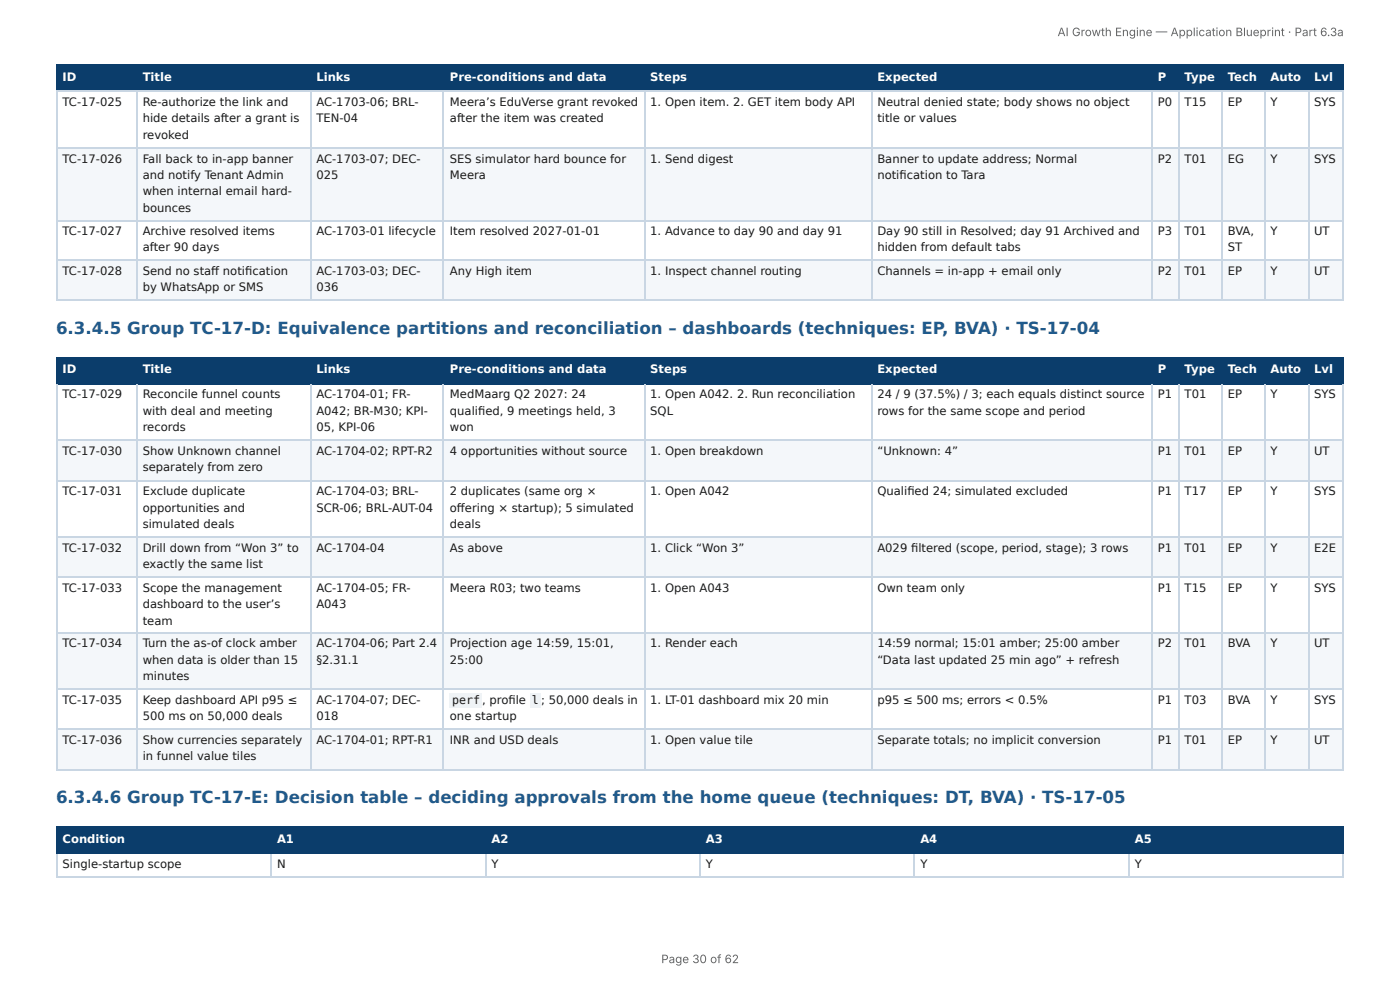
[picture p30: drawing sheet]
<svg xmlns="http://www.w3.org/2000/svg" width="297mm" height="210mm" viewBox="0 0 297 210" stroke-linecap="round" stroke-linejoin="round" font-family="sans-serif">
<defs><g id="words">
<g font-size="3.5" fill="#1f5a8c">
<text x="11.9" y="71">6.3.4.5 Group TC-17-D: Equivalence partitions and reconciliation – dashboards (techniques: EP, BVA) · TS-17-04</text>
<text x="11.9" y="170.5">6.3.4.6 Group TC-17-E: Decision table – deciding approvals from the home queue (techniques: DT, BVA) · TS-17-05</text>
</g>
<g font-size="2.5" fill="#666">
<text x="224.6" y="7.7">AI Growth Engine — Application Blueprint · Part 6.3a</text>
<text x="140.4" y="204.5">Page 30 of 62</text>
</g>
<g font-size="2.5" fill="#fff">
<text x="13.3" y="17.2">ID</text>
<text x="30.3" y="17.2">Title</text>
<text x="67.2" y="17.2">Links</text>
<text x="95.6" y="17.2">Pre-conditions and data</text>
<text x="138.1" y="17.2">Steps</text>
<text x="186.3" y="17.2">Expected</text>
<text x="245.9" y="17.2">P</text>
<text x="251.6" y="17.2">Type</text>
<text x="260.8" y="17.2">Tech</text>
<text x="269.9" y="17.2">Auto</text>
<text x="279.1" y="17.2">Lvl</text>
<text x="13.3" y="79.3">ID</text>
<text x="30.3" y="79.3">Title</text>
<text x="67.2" y="79.3">Links</text>
<text x="95.6" y="79.3">Pre-conditions and data</text>
<text x="138.1" y="79.3">Steps</text>
<text x="186.3" y="79.3">Expected</text>
<text x="245.9" y="79.3">P</text>
<text x="251.6" y="79.3">Type</text>
<text x="260.8" y="79.3">Tech</text>
<text x="269.9" y="79.3">Auto</text>
<text x="279.1" y="79.3">Lvl</text>
<text x="13.3" y="179">Condition</text>
<text x="58.8" y="179">A1</text>
<text x="104.4" y="179">A2</text>
<text x="149.9" y="179">A3</text>
<text x="195.5" y="179">A4</text>
<text x="241" y="179">A5</text>
</g>
<g font-size="2.5" fill="#1a1a1a">
<text x="13.3" y="22.5">TC-17-025</text>
<text x="30.3" y="22.5">Re-authorize the link and</text>
<text x="67.2" y="22.5">AC-1703-06; BRL-</text>
<text x="95.6" y="22.5">Meera’s EduVerse grant revoked</text>
<text x="138.1" y="22.5">1. Open item. 2. GET item body API</text>
<text x="186.3" y="22.5">Neutral denied state; body shows no object</text>
<text x="245.9" y="22.5">P0</text>
<text x="251.6" y="22.5">T15</text>
<text x="260.8" y="22.5">EP</text>
<text x="269.9" y="22.5">Y</text>
<text x="279.1" y="22.5">SYS</text>
<text x="30.3" y="26">hide details after a grant is</text>
<text x="30.3" y="29.5">revoked</text>
<text x="67.2" y="26">TEN-04</text>
<text x="95.6" y="26">after the item was created</text>
<text x="186.3" y="26">title or values</text>
<text x="13.3" y="34.5">TC-17-026</text>
<text x="30.3" y="34.5">Fall back to in-app banner</text>
<text x="67.2" y="34.5">AC-1703-07; DEC-</text>
<text x="95.6" y="34.5">SES simulator hard bounce for</text>
<text x="138.1" y="34.5">1. Send digest</text>
<text x="186.3" y="34.5">Banner to update address; Normal</text>
<text x="245.9" y="34.5">P2</text>
<text x="251.6" y="34.5">T01</text>
<text x="260.8" y="34.5">EG</text>
<text x="269.9" y="34.5">Y</text>
<text x="279.1" y="34.5">SYS</text>
<text x="30.3" y="38">and notify Tenant Admin</text>
<text x="30.3" y="41.5">when internal email hard-</text>
<text x="67.2" y="38">025</text>
<text x="95.6" y="38">Meera</text>
<text x="186.3" y="38">notifi cation to Tara</text>
<text x="30.3" y="44.9">bounces</text>
<text x="13.3" y="50">TC-17-027</text>
<text x="30.3" y="50">Archive resolved items</text>
<text x="30.3" y="53.2">after 90 days</text>
<text x="67.2" y="50">AC-1703-01 lifecycle</text>
<text x="95.6" y="50">Item resolved 2027-01-01</text>
<text x="138.1" y="50">1. Advance to day 90 and day 91</text>
<text x="186.3" y="50">Day 90 still in Resolved; day 91 Archived and</text>
<text x="186.3" y="53.2">hidden from default tabs</text>
<text x="245.9" y="50">P3</text>
<text x="251.6" y="50">T01</text>
<text x="260.8" y="50">BVA,</text>
<text x="260.8" y="53.2">ST</text>
<text x="269.9" y="50">Y</text>
<text x="279.1" y="50">UT</text>
<text x="13.3" y="58.3">TC-17-028</text>
<text x="30.3" y="58.3">Send no staff notifi cation</text>
<text x="67.2" y="58.3">AC-1703-03; DEC-</text>
<text x="95.6" y="58.3">Any High item</text>
<text x="138.1" y="58.3">1. Inspect channel routing</text>
<text x="186.3" y="58.3">Channels = in-app + email only</text>
<text x="245.9" y="58.3">P2</text>
<text x="251.6" y="58.3">T01</text>
<text x="260.8" y="58.3">EP</text>
<text x="269.9" y="58.3">Y</text>
<text x="279.1" y="58.3">UT</text>
<text x="30.3" y="61.8">by WhatsApp or SMS</text>
<text x="67.2" y="61.8">036</text>
<text x="13.3" y="84.6">TC-17-029</text>
<text x="30.3" y="84.6">Reconcile funnel counts</text>
<text x="30.3" y="88.1">with deal and meeting</text>
<text x="67.2" y="84.6">AC-1704-01; FR-</text>
<text x="67.2" y="88.1">A042; BR-M30; KPI-</text>
<text x="95.6" y="84.6">MedMaarg Q2</text>
<text x="95.6" y="88.1">qualifi ed, 9 meetings held, 3</text>
<text x="113.5" y="84.6">2027: 24</text>
<text x="138.1" y="84.6">1. Open A042. 2. Run reconciliation</text>
<text x="138.1" y="88.1">SQL</text>
<text x="186.3" y="84.6">24 / 9 (37.5%) / 3; each equals distinct source</text>
<text x="186.3" y="88.1">rows for the same scope and period</text>
<text x="245.9" y="84.6">P1</text>
<text x="251.6" y="84.6">T01</text>
<text x="260.8" y="84.6">EP</text>
<text x="269.9" y="84.6">Y</text>
<text x="279.1" y="84.6">SYS</text>
<text x="30.3" y="91.5">records</text>
<text x="67.2" y="91.5">05, KPI-06</text>
<text x="95.6" y="91.5">won</text>
<text x="13.3" y="96.6">TC-17-030</text>
<text x="30.3" y="96.6">Show Unknown channel</text>
<text x="30.3" y="100.1">separately from zero</text>
<text x="67.2" y="96.6">AC-1704-02; RPT-R2</text>
<text x="95.6" y="96.6">4 opportunities without source</text>
<text x="138.1" y="96.6">1. Open breakdown</text>
<text x="186.3" y="96.6">“Unknown: 4”</text>
<text x="245.9" y="96.6">P1</text>
<text x="251.6" y="96.6">T01</text>
<text x="260.8" y="96.6">EP</text>
<text x="269.9" y="96.6">Y</text>
<text x="279.1" y="96.6">UT</text>
<text x="13.3" y="105.2">TC-17-031</text>
<text x="30.3" y="105.2">Exclude duplicate</text>
<text x="67.2" y="105.2">AC-1704-03; BRL-</text>
<text x="95.6" y="105.2">2 duplicates (same org ×</text>
<text x="138.1" y="105.2">1. Open A042</text>
<text x="186.3" y="105.2">Qualifi ed 24; simulated excluded</text>
<text x="245.9" y="105.2">P1</text>
<text x="251.6" y="105.2">T17</text>
<text x="260.8" y="105.2">EP</text>
<text x="269.9" y="105.2">Y</text>
<text x="279.1" y="105.2">SYS</text>
<text x="30.3" y="108.6">opportunities and</text>
<text x="30.3" y="112.1">simulated deals</text>
<text x="67.2" y="108.6">SCR-06; BRL-AUT-04</text>
<text x="95.6" y="108.6">off ering × startup); 5 simulated</text>
<text x="95.6" y="112.1">deals</text>
<text x="13.3" y="117.2">TC-17-032</text>
<text x="30.3" y="117.2">Drill down from “Won 3” to</text>
<text x="67.2" y="117.2">AC-1704-04</text>
<text x="95.6" y="117.2">As above</text>
<text x="138.1" y="117.2">1. Click “Won 3”</text>
<text x="186.3" y="117.2">A029 fi ltered (scope, period, stage); 3 rows</text>
<text x="245.9" y="117.2">P1</text>
<text x="251.6" y="117.2">T01</text>
<text x="260.8" y="117.2">EP</text>
<text x="269.9" y="117.2">Y</text>
<text x="279.1" y="117.2">E2E</text>
<text x="13.3" y="125.7">TC-17-033</text>
<text x="30.3" y="120.6">exactly the same list</text>
<text x="30.3" y="125.7">Scope the management</text>
<text x="67.2" y="125.7">AC-1704-05; FR-</text>
<text x="95.6" y="125.7">Meera R03; two teams</text>
<text x="138.1" y="125.7">1. Open A043</text>
<text x="186.3" y="125.7">Own team only</text>
<text x="245.9" y="125.7">P1</text>
<text x="251.6" y="125.7">T15</text>
<text x="260.8" y="125.7">EP</text>
<text x="269.9" y="125.7">Y</text>
<text x="279.1" y="125.7">SYS</text>
<text x="30.3" y="129.2">dashboard to the user’s</text>
<text x="67.2" y="129.2">A043</text>
<text x="13.3" y="137.5">TC-17-034</text>
<text x="30.3" y="132.6">team</text>
<text x="30.3" y="137.5">Turn the as-of clock amber</text>
<text x="67.2" y="137.5">AC-1704-06; Part 2.4</text>
<text x="95.6" y="137.5">Projection age 14:59, 15:01,</text>
<text x="138.1" y="137.5">1. Render each</text>
<text x="186.3" y="137.5">14:59 normal; 15:01 amber; 25:00 amber</text>
<text x="245.9" y="137.5">P2</text>
<text x="251.6" y="137.5">T01</text>
<text x="260.8" y="137.5">BVA</text>
<text x="269.9" y="137.5">Y</text>
<text x="279.1" y="137.5">UT</text>
<text x="30.3" y="140.9">when data is older than 15</text>
<text x="67.2" y="140.9">§2.31.1</text>
<text x="95.6" y="140.9">25:00</text>
<text x="186.3" y="140.9">“Data last updated 25 min ago” + refresh</text>
<text x="13.3" y="149.5">TC-17-035</text>
<text x="30.3" y="144.4">minutes</text>
<text x="30.3" y="149.5">Keep dashboard API p95 ≤</text>
<text x="67.2" y="149.5">AC-1704-07; DEC-</text>
<text x="96" y="149.5">perf</text>
<text x="102.4" y="149.5">, profi le</text>
<text x="113" y="149.5">l</text>
<text x="114.9" y="149.5">; 50,000 deals in</text>
<text x="138.1" y="149.5">1. LT-01 dashboard mix 20 min</text>
<text x="186.3" y="149.5">p95 ≤ 500 ms; errors &lt; 0.5%</text>
<text x="245.9" y="149.5">P1</text>
<text x="251.6" y="149.5">T03</text>
<text x="260.8" y="149.5">BVA</text>
<text x="269.9" y="149.5">Y</text>
<text x="279.1" y="149.5">SYS</text>
<text x="30.3" y="152.9">500 ms on 50,000 deals</text>
<text x="67.2" y="152.9">018</text>
<text x="95.6" y="152.9">one startup</text>
<text x="13.3" y="158">TC-17-036</text>
<text x="30.3" y="158">Show currencies separately</text>
<text x="30.3" y="161.5">in funnel value tiles</text>
<text x="67.2" y="158">AC-1704-01; RPT-R1</text>
<text x="95.6" y="158">INR and USD deals</text>
<text x="138.1" y="158">1. Open value tile</text>
<text x="186.3" y="158">Separate totals; no implicit conversion</text>
<text x="245.9" y="158">P1</text>
<text x="251.6" y="158">T01</text>
<text x="260.8" y="158">EP</text>
<text x="269.9" y="158">Y</text>
<text x="279.1" y="158">UT</text>
<text x="13.3" y="184.3">Single-startup scope</text>
<text x="58.8" y="184.3">N</text>
<text x="104.4" y="184.3">Y</text>
<text x="149.9" y="184.3">Y</text>
<text x="195.5" y="184.3">Y</text>
<text x="241" y="184.3">Y</text>
</g>
</g></defs>
<g fill="#0b3d6b">
<path d="M12.1 14h16.9v5.3h-16.9z"/>
<path d="M29 14h36.9v5.3h-36.9z"/>
<path d="M65.9 14h28.4v5.3h-28.4z"/>
<path d="M94.3 14h42.5v5.3h-42.5z"/>
<path d="M136.8 14h48.2v5.3h-48.2z"/>
<path d="M185 14h59.6v5.3h-59.6z"/>
<path d="M244.6 14h5.7v5.3h-5.7z"/>
<path d="M250.3 14h9.3v5.3h-9.3z"/>
<path d="M259.6 14h9v5.3h-9z"/>
<path d="M268.6 14h9.2v5.3h-9.2z"/>
<path d="M277.8 14h7.6v5.3h-7.6z"/>
</g>
<g fill="#f4f7fa">
<path d="M12.1 31.3h16.9v15.5h-16.9z"/>
<path d="M29 31.3h36.9v15.5h-36.9z"/>
<path d="M65.9 31.3h28.4v15.5h-28.4z"/>
<path d="M94.3 31.3h42.5v15.5h-42.5z"/>
<path d="M136.8 31.3h48.2v15.5h-48.2z"/>
<path d="M185 31.3h59.6v15.5h-59.6z"/>
<path d="M244.6 31.3h5.7v15.5h-5.7z"/>
<path d="M250.3 31.3h9.3v15.5h-9.3z"/>
<path d="M259.6 31.3h9v15.5h-9z"/>
<path d="M268.6 31.3h9.2v15.5h-9.2z"/>
<path d="M277.8 31.3h7.6v15.5h-7.6z"/>
<path d="M12.1 55.3h16.9v8.5h-16.9z"/>
<path d="M29 55.3h36.9v8.5h-36.9z"/>
<path d="M65.9 55.3h28.4v8.5h-28.4z"/>
<path d="M94.3 55.3h42.5v8.5h-42.5z"/>
<path d="M136.8 55.3h48.2v8.5h-48.2z"/>
<path d="M185 55.3h59.6v8.5h-59.6z"/>
<path d="M244.6 55.3h5.7v8.5h-5.7z"/>
<path d="M250.3 55.3h9.3v8.5h-9.3z"/>
<path d="M259.6 55.3h9v8.5h-9z"/>
<path d="M268.6 55.3h9.2v8.5h-9.2z"/>
<path d="M277.8 55.3h7.6v8.5h-7.6z"/>
</g>
<g fill="none" stroke="#0b3d6b" stroke-width=".23">
<path d="M11.9 13.9h273.5M11.9 19.4h273.5M12 13.8v5.7M29.1 13.8v5.7M66 13.8v5.7M94.2 13.8v5.7M136.9 13.8v5.7M185.1 13.8v5.7M244.7 13.8v5.7M250.5 13.8v5.7M259.5 13.8v5.7M268.7 13.8v5.7"/>
<path d="M277.9 13.8v5.7"/>
</g>
<path d="M285.3 13.8v5.7" fill="none" stroke="#0b3d6b" stroke-width=".21"/>
<g fill="none" stroke="#c9d6e3" stroke-width=".23">
<path d="M11.9 19.4h273.5M12 19.5v44.3M29.1 19.5v44.3M66 19.5v44.3M94.2 19.5v44.3M136.9 19.5v44.3M185.1 19.5v44.3M244.7 19.5v44.3M250.5 19.5v44.3M259.5 19.5v44.3M268.7 19.5v44.3M277.9 19.5v44.3"/>
<path d="M11.9 31.4h273.5M11.9 46.9h273.5M11.9 55.2h273.5M11.9 63.7h273.5"/>
</g>
<path d="M285.3 19.5v44.3" fill="none" stroke="#c9d6e3" stroke-width=".21"/>
<g fill="#0b3d6b">
<path d="M12.1 76.1h16.9v5.5h-16.9z"/>
<path d="M29 76.1h36.9v5.5h-36.9z"/>
<path d="M65.9 76.1h28.4v5.5h-28.4z"/>
<path d="M94.3 76.1h42.5v5.5h-42.5z"/>
<path d="M136.8 76.1h48.2v5.5h-48.2z"/>
<path d="M185 76.1h59.6v5.5h-59.6z"/>
<path d="M244.6 76.1h5.7v5.5h-5.7z"/>
<path d="M250.3 76.1h9.3v5.5h-9.3z"/>
<path d="M259.6 76.1h9v5.5h-9z"/>
<path d="M268.6 76.1h9.2v5.5h-9.2z"/>
<path d="M277.8 76.1h7.6v5.5h-7.6z"/>
</g>
<g fill="#f4f7fa">
<path d="M12.1 93.6h16.9v8.3h-16.9z"/>
<path d="M29 93.6h36.9v8.3h-36.9z"/>
<path d="M65.9 93.6h28.4v8.3h-28.4z"/>
<path d="M94.3 93.6h42.5v8.3h-42.5z"/>
<path d="M136.8 93.6h48.2v8.3h-48.2z"/>
<path d="M185 93.6h59.6v8.3h-59.6z"/>
<path d="M244.6 93.6h5.7v8.3h-5.7z"/>
<path d="M250.3 93.6h9.3v8.3h-9.3z"/>
<path d="M259.6 93.6h9v8.3h-9z"/>
<path d="M268.6 93.6h9.2v8.3h-9.2z"/>
<path d="M277.8 93.6h7.6v8.3h-7.6z"/>
<path d="M12.1 113.9h16.9v8.6h-16.9z"/>
<path d="M29 113.9h36.9v8.6h-36.9z"/>
<path d="M65.9 113.9h28.4v8.6h-28.4z"/>
<path d="M94.3 113.9h42.5v8.6h-42.5z"/>
<path d="M136.8 113.9h48.2v8.6h-48.2z"/>
<path d="M185 113.9h59.6v8.6h-59.6z"/>
<path d="M244.6 113.9h5.7v8.6h-5.7z"/>
<path d="M250.3 113.9h9.3v8.6h-9.3z"/>
<path d="M259.6 113.9h9v8.6h-9z"/>
<path d="M268.6 113.9h9.2v8.6h-9.2z"/>
<path d="M277.8 113.9h7.6v8.6h-7.6z"/>
<path d="M12.1 134.5h16.9v12h-16.9z"/>
<path d="M29 134.5h36.9v12h-36.9z"/>
<path d="M65.9 134.5h28.4v12h-28.4z"/>
<path d="M94.3 134.5h42.5v12h-42.5z"/>
<path d="M136.8 134.5h48.2v12h-48.2z"/>
<path d="M185 134.5h59.6v12h-59.6z"/>
<path d="M244.6 134.5h5.7v12h-5.7z"/>
<path d="M250.3 134.5h9.3v12h-9.3z"/>
<path d="M259.6 134.5h9v12h-9z"/>
<path d="M268.6 134.5h9.2v12h-9.2z"/>
<path d="M277.8 134.5h7.6v12h-7.6z"/>
<path d="M12.1 155h16.9v8.6h-16.9z"/>
<path d="M29 155h36.9v8.6h-36.9z"/>
<path d="M65.9 155h28.4v8.6h-28.4z"/>
<path d="M94.3 155h42.5v8.6h-42.5z"/>
<path d="M136.8 155h48.2v8.6h-48.2z"/>
<path d="M185 155h59.6v8.6h-59.6z"/>
<path d="M244.6 155h5.7v8.6h-5.7z"/>
<path d="M250.3 155h9.3v8.6h-9.3z"/>
<path d="M259.6 155h9v8.6h-9z"/>
<path d="M268.6 155h9.2v8.6h-9.2z"/>
<path d="M277.8 155h7.6v8.6h-7.6z"/>
</g>
<g fill="none" stroke="#0b3d6b" stroke-width=".23">
<path d="M11.9 76h273.5M12 75.8v5.8M29.1 75.8v5.8M66 75.8v5.8M94.2 75.8v5.8M136.9 75.8v5.8M185.1 75.8v5.8M244.7 75.8v5.8M250.5 75.8v5.8M259.5 75.8v5.8M268.7 75.8v5.8M277.9 75.8v5.8"/>
<path d="M11.9 81.5h273.5"/>
</g>
<path d="M285.3 75.8v5.8" fill="none" stroke="#0b3d6b" stroke-width=".21"/>
<g fill="none" stroke="#c9d6e3" stroke-width=".23">
<path d="M11.9 93.5h273.5M12 81.6v82M29.1 81.6v82M66 81.6v82M94.2 81.6v82M136.9 81.6v82M185.1 81.6v82M244.7 81.6v82M250.5 81.6v82M259.5 81.6v82M268.7 81.6v82M277.9 81.6v82"/>
<path d="M11.9 102h273.5M11.9 114h273.5M11.9 122.6h273.5M11.9 134.4h273.5M11.9 146.4h273.5M11.9 154.9h273.5M11.9 163.4h273.5"/>
</g>
<path d="M285.3 81.6v82" fill="none" stroke="#c9d6e3" stroke-width=".21"/>
<g fill="#0b3d6b">
<path d="M12.1 175.8h45.5v5.5h-45.5z"/>
<path d="M57.6 175.8h45.5v5.5h-45.5z"/>
<path d="M103.1 175.8h45.4v5.5h-45.4z"/>
<path d="M148.5 175.8h45.7v5.5h-45.7z"/>
<path d="M194.2 175.8h45.5v5.5h-45.5z"/>
<path d="M239.7 175.8h45.7v5.5h-45.7z"/>
</g>
<path d="M11.9 175.7h273.5M12 175.6v5.7M57.5 175.6v5.7M103.2 175.6v5.7M148.7 175.6v5.7M194.1 175.6v5.7M239.8 175.6v5.7M11.9 181.2h273.5" fill="none" stroke="#0b3d6b" stroke-width=".23"/>
<path d="M285.3 175.6v5.7" fill="none" stroke="#0b3d6b" stroke-width=".21"/>
<path d="M11.9 186.3h273.5M12 181.3v5.1M57.5 181.3v5.1M103.2 181.3v5.1M148.7 181.3v5.1M194.1 181.3v5.1M239.8 181.3v5.1" fill="none" stroke="#c9d6e3" stroke-width=".23"/>
<path d="M285.3 181.3v5.1" fill="none" stroke="#c9d6e3" stroke-width=".21"/>
<g fill="#eef2f6">
<path d="M95.5 147.2h6.9v3h-6.9z"/>
<path d="M112.5 147.2h2.3v3h-2.3z"/>
</g>
<use href="#words"/>
</svg>
